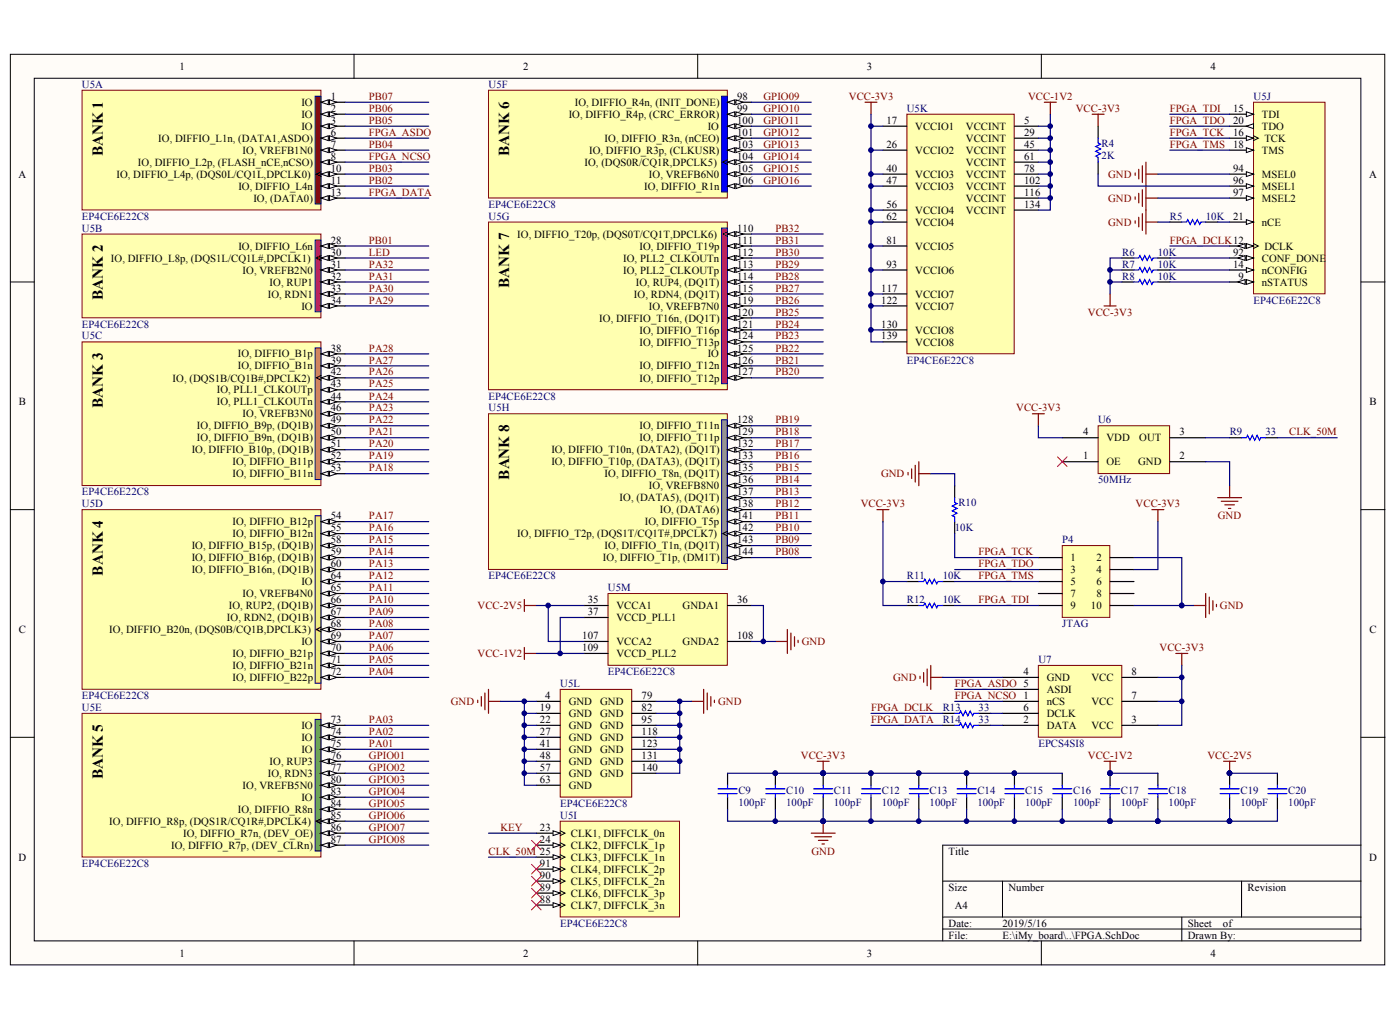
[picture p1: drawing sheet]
<svg xmlns="http://www.w3.org/2000/svg" width="280mm" height="204mm" viewBox="0 0 280 204" stroke-linecap="round" stroke-linejoin="round" font-family="sans-serif">
<defs><g id="words">
<g font-size="3">
<text x="20.5" y="31.2" transform="rotate(-90 20.5 31.2)">BANK 1</text>
<text x="101.7" y="31.2" transform="rotate(-90 101.7 31.2)">BANK 6</text>
<text x="20.5" y="59.9" transform="rotate(-90 20.5 59.9)">BANK 2</text>
<text x="101.7" y="57.5" transform="rotate(-90 101.7 57.5)">BANK 7</text>
<text x="20.5" y="81.4" transform="rotate(-90 20.5 81.4)">BANK 3</text>
<text x="101.7" y="95.8" transform="rotate(-90 101.7 95.8)">BANK 8</text>
<text x="20.5" y="115" transform="rotate(-90 20.5 115)">BANK 4</text>
<text x="20.5" y="155.6" transform="rotate(-90 20.5 155.6)">BANK 5</text>
</g>
<g font-size="2.2" fill="#000080">
<text x="16.4" y="17.6">U5A</text>
<text x="97.6" y="17.6">U5F</text>
<text x="181.2" y="22.3">U5K</text>
<text x="250.5" y="20">U5J</text>
<text x="220.1" y="29.3">R4</text>
<text x="220.1" y="31.7">2K</text>
<text x="97.6" y="41.5">EP4CE6E22C8</text>
<text x="16.4" y="43.9">EP4CE6E22C8</text>
<text x="16.4" y="46.3">U5B</text>
<text x="97.6" y="43.9">U5G</text>
<text x="233.8" y="43.9">R5</text>
<text x="240.9" y="43.9">10K</text>
<text x="224.2" y="51.1">R6</text>
<text x="224.2" y="53.4">R7</text>
<text x="231.4" y="51.1">10K</text>
<text x="231.4" y="53.4">10K</text>
<text x="224.2" y="55.8">R8</text>
<text x="231.4" y="55.8">10K</text>
<text x="16.4" y="65.4">EP4CE6E22C8</text>
<text x="250.5" y="60.6">EP4CE6E22C8</text>
<text x="16.4" y="67.8">U5C</text>
<text x="181.2" y="72.6">EP4CE6E22C8</text>
<text x="97.6" y="79.8">EP4CE6E22C8</text>
<text x="97.6" y="82.2">U5H</text>
<text x="219.4" y="84.6">U6</text>
<text x="245.7" y="87">R9</text>
<text x="252.9" y="87">33</text>
<text x="16.4" y="98.9">EP4CE6E22C8</text>
<text x="16.4" y="101.3">U5D</text>
<text x="191.5" y="101.1">R10</text>
<text x="219.4" y="96.5">50MHz</text>
<text x="190.8" y="106.1">10K</text>
<text x="212.3" y="108.5">P4</text>
<text x="97.6" y="115.7">EP4CE6E22C8</text>
<text x="121.5" y="118.1">U5M</text>
<text x="181.2" y="115.7">R11</text>
<text x="188.4" y="115.7">10K</text>
<text x="181.2" y="120.4">R12</text>
<text x="188.4" y="120.4">10K</text>
<text x="212.3" y="125.3">JTAG</text>
<text x="111.9" y="137.2">U5L</text>
<text x="121.5" y="134.8">EP4CE6E22C8</text>
<text x="207.5" y="132.4">U7</text>
<text x="16.4" y="139.6">EP4CE6E22C8</text>
<text x="16.4" y="142">U5E</text>
<text x="188.4" y="142">R13</text>
<text x="195.6" y="142">33</text>
<text x="188.4" y="144.4">R14</text>
<text x="195.6" y="144.4">33</text>
<text x="207.5" y="149.2">EPCS4SI8</text>
<text x="111.9" y="161.1">EP4CE6E22C8</text>
<text x="147.5" y="160.9">100pF</text>
<text x="147.5" y="158.5">C9</text>
<text x="157.1" y="160.9">100pF</text>
<text x="157.1" y="158.5">C10</text>
<text x="166.6" y="160.9">100pF</text>
<text x="166.6" y="158.5">C11</text>
<text x="176.2" y="160.9">100pF</text>
<text x="176.2" y="158.5">C12</text>
<text x="185.8" y="160.9">100pF</text>
<text x="185.8" y="158.5">C13</text>
<text x="195.3" y="160.9">100pF</text>
<text x="195.3" y="158.5">C14</text>
<text x="204.8" y="160.9">100pF</text>
<text x="204.8" y="158.5">C15</text>
<text x="214.4" y="160.9">100pF</text>
<text x="214.4" y="158.5">C16</text>
<text x="224" y="160.9">100pF</text>
<text x="224" y="158.5">C17</text>
<text x="233.5" y="160.9">100pF</text>
<text x="233.5" y="158.5">C18</text>
<text x="247.9" y="160.9">100pF</text>
<text x="247.9" y="158.5">C19</text>
<text x="257.4" y="160.9">100pF</text>
<text x="257.4" y="158.5">C20</text>
<text x="111.9" y="163.5">U5I</text>
<text x="16.4" y="173.1">EP4CE6E22C8</text>
<text x="111.9" y="185.1">EP4CE6E22C8</text>
</g>
<g font-size="2.2">
<text x="35.9" y="14">1</text>
<text x="104.6" y="14">2</text>
<text x="173.2" y="14">3</text>
<text x="241.9" y="14">4</text>
<text x="60.2" y="21.1">IO</text>
<text x="60.2" y="23.6">IO</text>
<text x="66.1" y="20">1</text>
<text x="66.1" y="22.3">2</text>
<text x="113.6" y="23.6">IO, DIFFIO_R4p, (CRC_ERROR)</text>
<text x="114.9" y="21.1">IO, DIFFIO_R4n, (INIT_DONE)</text>
<text x="147.3" y="20">98</text>
<text x="147.3" y="22.3">99</text>
<text x="246.4" y="22.3">15</text>
<text x="252.1" y="23.6">TDI</text>
<text x="31.6" y="28.3">IO, DIFFIO_L1n, (DATA1,ASDO)</text>
<text x="60.2" y="25.9">IO</text>
<text x="66.1" y="24.7">3</text>
<text x="66.1" y="27.1">6</text>
<text x="66.1" y="29.5">7</text>
<text x="120.8" y="28.3">IO, DIFFIO_R3n, (nCEO)</text>
<text x="141.4" y="25.9">IO</text>
<text x="147.3" y="24.7">100</text>
<text x="147.3" y="27.1">101</text>
<text x="147.3" y="29.5">103</text>
<text x="177.1" y="24.7">17</text>
<text x="177.1" y="29.5">26</text>
<text x="182.9" y="25.9">VCCIO1</text>
<text x="193" y="25.9">VCCINT</text>
<text x="193" y="28.3">VCCINT</text>
<text x="204.6" y="24.7">5</text>
<text x="204.6" y="27.1">29</text>
<text x="204.6" y="29.5">45</text>
<text x="246.4" y="24.7">20</text>
<text x="246.4" y="27.1">16</text>
<text x="246.4" y="29.5">18</text>
<text x="252.1" y="25.9">TDO</text>
<text x="252.6" y="28.3">TCK</text>
<text x="3.7" y="35.5">A</text>
<text x="23.3" y="35.5">IO, DIFFIO_L4p, (DQS0L/CQ1L,DPCLK0)</text>
<text x="27.6" y="33.1">IO, DIFFIO_L2p, (FLASH_nCE,nCSO)</text>
<text x="48.5" y="30.7">IO, VREFB1N0</text>
<text x="66.1" y="31.9">8</text>
<text x="66.1" y="34.3">10</text>
<text x="116.8" y="33.1">IO, (DQS0R/CQ1R,DPCLK5)</text>
<text x="117.7" y="30.7">IO, DIFFIO_R3p, (CLKUSR)</text>
<text x="129.7" y="35.5">IO, VREFB6N0</text>
<text x="147.3" y="31.9">104</text>
<text x="147.3" y="34.3">105</text>
<text x="177.1" y="34.3">40</text>
<text x="182.9" y="30.7">VCCIO2</text>
<text x="182.9" y="35.5">VCCIO3</text>
<text x="193" y="30.7">VCCINT</text>
<text x="193" y="33.1">VCCINT</text>
<text x="193" y="35.5">VCCINT</text>
<text x="204.6" y="31.9">61</text>
<text x="204.6" y="34.3">78</text>
<text x="246.4" y="34.3">94</text>
<text x="252.1" y="30.7">TMS</text>
<text x="252.1" y="35.5">MSEL0</text>
<text x="273.6" y="35.5">A</text>
<text x="47.6" y="37.9">IO, DIFFIO_L4n</text>
<text x="50.6" y="40.3">IO, (DATA0)</text>
<text x="66.1" y="36.7">11</text>
<text x="66.1" y="39.1">13</text>
<text x="128.8" y="37.9">IO, DIFFIO_R1n</text>
<text x="147.3" y="36.7">106</text>
<text x="177.1" y="36.7">47</text>
<text x="177.1" y="41.5">56</text>
<text x="182.9" y="37.9">VCCIO3</text>
<text x="193" y="37.9">VCCINT</text>
<text x="193" y="40.3">VCCINT</text>
<text x="204.6" y="36.7">102</text>
<text x="204.6" y="39.1">116</text>
<text x="204.6" y="41.5">134</text>
<text x="246.4" y="36.7">96</text>
<text x="246.4" y="39.1">97</text>
<text x="252.1" y="37.9">MSEL1</text>
<text x="252.1" y="40.3">MSEL2</text>
<text x="103.4" y="47.5">IO, DIFFIO_T20p, (DQS0T/CQ1T,DPCLK6)</text>
<text x="147.3" y="46.3">110</text>
<text x="177.1" y="43.9">62</text>
<text x="182.9" y="42.7">VCCIO4</text>
<text x="182.9" y="45.1">VCCIO4</text>
<text x="193" y="42.7">VCCINT</text>
<text x="246.4" y="43.9">21</text>
<text x="252.1" y="45.1">nCE</text>
<text x="22.2" y="52.3">IO, DIFFIO_L8p, (DQS1L/CQ1L#,DPCLK1)</text>
<text x="47.6" y="49.9">IO, DIFFIO_L6n</text>
<text x="66.1" y="48.7">28</text>
<text x="66.1" y="51.1">30</text>
<text x="66.1" y="53.4">31</text>
<text x="124.5" y="52.3">IO, PLL2_CLKOUTn</text>
<text x="127.8" y="49.9">IO, DIFFIO_T19p</text>
<text x="147.3" y="48.7">111</text>
<text x="147.3" y="51.1">112</text>
<text x="147.3" y="53.4">113</text>
<text x="177.1" y="48.7">81</text>
<text x="177.1" y="53.4">93</text>
<text x="182.9" y="49.9">VCCIO5</text>
<text x="246.4" y="51.1">92</text>
<text x="246.4" y="53.4">14</text>
<text x="252.1" y="52.3">CONF_DONE</text>
<text x="252.6" y="49.9">DCLK</text>
<text x="48.5" y="54.7">IO, VREFB2N0</text>
<text x="53.5" y="59.4">IO, RDN1</text>
<text x="53.9" y="57">IO, RUP1</text>
<text x="66.1" y="55.8">32</text>
<text x="66.1" y="58.3">33</text>
<text x="124.5" y="54.7">IO, PLL2_CLKOUTp</text>
<text x="126.7" y="59.4">IO, RDN4, (DQ1T)</text>
<text x="127.1" y="57">IO, RUP4, (DQ1T)</text>
<text x="147.3" y="55.8">114</text>
<text x="147.3" y="58.3">115</text>
<text x="176.1" y="58.3">117</text>
<text x="182.9" y="54.7">VCCIO6</text>
<text x="182.9" y="59.4">VCCIO7</text>
<text x="247.5" y="55.8">9</text>
<text x="252.1" y="54.7">nCONFIG</text>
<text x="252.1" y="57">nSTATUS</text>
<text x="60.2" y="61.8">IO</text>
<text x="66.1" y="60.6">34</text>
<text x="119.8" y="64.2">IO, DIFFIO_T16n, (DQ1T)</text>
<text x="129.7" y="61.8">IO, VREFB7N0</text>
<text x="147.3" y="60.6">119</text>
<text x="147.3" y="63">120</text>
<text x="147.3" y="65.4">121</text>
<text x="176.1" y="60.6">122</text>
<text x="176.1" y="65.4">130</text>
<text x="182.9" y="61.8">VCCIO7</text>
<text x="47.5" y="71.4">IO, DIFFIO_B1p</text>
<text x="66.1" y="70.2">38</text>
<text x="127.8" y="66.6">IO, DIFFIO_T16p</text>
<text x="127.8" y="69">IO, DIFFIO_T13p</text>
<text x="141.4" y="71.4">IO</text>
<text x="147.3" y="67.8">124</text>
<text x="147.3" y="70.2">125</text>
<text x="176.1" y="67.8">139</text>
<text x="182.9" y="66.6">VCCIO8</text>
<text x="182.9" y="69">VCCIO8</text>
<text x="34.5" y="76.2">IO, (DQS1B/CQ1B#,DPCLK2)</text>
<text x="47.5" y="73.8">IO, DIFFIO_B1n</text>
<text x="66.1" y="72.6">39</text>
<text x="66.1" y="75">42</text>
<text x="66.1" y="77.4">43</text>
<text x="127.8" y="73.8">IO, DIFFIO_T12n</text>
<text x="127.8" y="76.2">IO, DIFFIO_T12p</text>
<text x="147.3" y="72.6">126</text>
<text x="147.3" y="75">127</text>
<text x="3.8" y="81">B</text>
<text x="43.3" y="78.6">IO, PLL1_CLKOUTp</text>
<text x="43.3" y="81">IO, PLL1_CLKOUTn</text>
<text x="48.5" y="83.4">IO, VREFB3N0</text>
<text x="66.1" y="79.8">44</text>
<text x="66.1" y="82.2">46</text>
<text x="273.6" y="81">B</text>
<text x="39.4" y="85.7">IO, DIFFIO_B9p, (DQ1B)</text>
<text x="39.4" y="88.1">IO, DIFFIO_B9n, (DQ1B)</text>
<text x="66.1" y="84.6">49</text>
<text x="66.1" y="87">50</text>
<text x="66.1" y="89.4">51</text>
<text x="127.8" y="85.7">IO, DIFFIO_T11n</text>
<text x="127.8" y="88.1">IO, DIFFIO_T11p</text>
<text x="147.3" y="84.6">128</text>
<text x="147.3" y="87">129</text>
<text x="147.3" y="89.4">132</text>
<text x="216.5" y="87">4</text>
<text x="221.1" y="88.1">VDD</text>
<text x="227.6" y="88.1">OUT</text>
<text x="235.7" y="87">3</text>
<text x="38.3" y="90.6">IO, DIFFIO_B10p, (DQ1B)</text>
<text x="46.4" y="93">IO, DIFFIO_B11p</text>
<text x="46.4" y="95.3">IO, DIFFIO_B11n</text>
<text x="66.1" y="91.7">52</text>
<text x="66.1" y="94.1">53</text>
<text x="110.2" y="90.6">IO, DIFFIO_T10n, (DATA2), (DQ1T)</text>
<text x="110.2" y="93">IO, DIFFIO_T10p, (DATA3), (DQ1T)</text>
<text x="120.8" y="95.3">IO, DIFFIO_T8n, (DQ1T)</text>
<text x="147.3" y="91.7">133</text>
<text x="147.3" y="94.1">135</text>
<text x="216.5" y="91.7">1</text>
<text x="221.1" y="93">OE</text>
<text x="227.4" y="93">GND</text>
<text x="235.7" y="91.7">2</text>
<text x="123.8" y="100.1">IO, (DATA5), (DQ1T)</text>
<text x="129.7" y="97.7">IO, VREFB8N0</text>
<text x="147.3" y="96.5">136</text>
<text x="147.3" y="98.9">137</text>
<text x="147.3" y="101.3">138</text>
<text x="46.4" y="104.9">IO, DIFFIO_B12p</text>
<text x="46.4" y="107.3">IO, DIFFIO_B12n</text>
<text x="66.1" y="103.7">54</text>
<text x="66.1" y="106.1">55</text>
<text x="103.4" y="107.3">IO, DIFFIO_T2p, (DQS1T/CQ1T#,DPCLK7)</text>
<text x="128.8" y="104.9">IO, DIFFIO_T5p</text>
<text x="131.8" y="102.5">IO, (DATA6)</text>
<text x="147.3" y="103.7">141</text>
<text x="147.3" y="106.1">142</text>
<text x="38.3" y="109.7">IO, DIFFIO_B15p, (DQ1B)</text>
<text x="38.3" y="112.1">IO, DIFFIO_B16p, (DQ1B)</text>
<text x="66.1" y="108.5">58</text>
<text x="66.1" y="110.9">59</text>
<text x="66.1" y="113.3">60</text>
<text x="120.5" y="112.1">IO, DIFFIO_T1p, (DM1T)</text>
<text x="120.8" y="109.7">IO, DIFFIO_T1n, (DQ1T)</text>
<text x="147.3" y="108.5">143</text>
<text x="147.3" y="110.9">144</text>
<text x="213.9" y="112.1">1</text>
<text x="219.1" y="112.1">2</text>
<text x="38.3" y="114.5">IO, DIFFIO_B16n, (DQ1B)</text>
<text x="48.5" y="119.3">IO, VREFB4N0</text>
<text x="60.2" y="116.9">IO</text>
<text x="66.1" y="115.7">64</text>
<text x="66.1" y="118.1">65</text>
<text x="213.9" y="114.5">3</text>
<text x="213.9" y="116.9">5</text>
<text x="213.9" y="119.3">7</text>
<text x="219.1" y="114.5">4</text>
<text x="219.1" y="116.9">6</text>
<text x="219.1" y="119.3">8</text>
<text x="45.4" y="124">IO, RDN2, (DQ1B)</text>
<text x="45.7" y="121.7">IO, RUP2, (DQ1B)</text>
<text x="66.1" y="120.4">66</text>
<text x="66.1" y="122.8">67</text>
<text x="66.1" y="125.3">68</text>
<text x="117.4" y="120.4">35</text>
<text x="117.4" y="122.8">37</text>
<text x="123.2" y="121.7">VCCA1</text>
<text x="123.2" y="124">VCCD_PLL1</text>
<text x="136.4" y="121.7">GNDA1</text>
<text x="147.3" y="120.4">36</text>
<text x="213.9" y="121.7">9</text>
<text x="218" y="121.7">10</text>
<text x="3.8" y="126.4">C</text>
<text x="21.8" y="126.4">IO, DIFFIO_B20n, (DQS0B/CQ1B,DPCLK3)</text>
<text x="46.4" y="131.2">IO, DIFFIO_B21p</text>
<text x="60.2" y="128.8">IO</text>
<text x="66.1" y="127.6">69</text>
<text x="66.1" y="130">70</text>
<text x="116.3" y="127.6">107</text>
<text x="116.3" y="130">109</text>
<text x="123.2" y="128.8">VCCA2</text>
<text x="123.2" y="131.2">VCCD_PLL2</text>
<text x="136.4" y="128.8">GNDA2</text>
<text x="147.3" y="127.6">108</text>
<text x="273.6" y="126.4">C</text>
<text x="46.4" y="133.6">IO, DIFFIO_B21n</text>
<text x="46.4" y="136">IO, DIFFIO_B22p</text>
<text x="66.1" y="132.4">71</text>
<text x="66.1" y="134.8">72</text>
<text x="204.5" y="134.8">4</text>
<text x="209.2" y="136">GND</text>
<text x="218.1" y="136">VCC</text>
<text x="226.1" y="134.8">8</text>
<text x="107.9" y="142">19</text>
<text x="108.9" y="139.6">4</text>
<text x="113.6" y="143.2">GND</text>
<text x="113.6" y="140.8">GND</text>
<text x="119.9" y="143.2">GND</text>
<text x="119.9" y="140.8">GND</text>
<text x="128.2" y="142">82</text>
<text x="128.2" y="139.6">79</text>
<text x="204.5" y="142">6</text>
<text x="209.2" y="140.8">nCS</text>
<text x="209.2" y="143.2">DCLK</text>
<text x="209.2" y="138.4">ASDI</text>
<text x="218.1" y="140.8">VCC</text>
<text x="226.1" y="139.6">7</text>
<text x="60.2" y="145.6">IO</text>
<text x="60.2" y="148">IO</text>
<text x="66.1" y="144.4">73</text>
<text x="66.1" y="146.8">74</text>
<text x="66.1" y="149.2">75</text>
<text x="107.9" y="146.8">27</text>
<text x="107.9" y="149.2">41</text>
<text x="107.9" y="144.4">22</text>
<text x="113.6" y="148">GND</text>
<text x="113.6" y="145.6">GND</text>
<text x="119.9" y="145.6">GND</text>
<text x="119.9" y="148">GND</text>
<text x="128.2" y="144.4">95</text>
<text x="128.2" y="146.8">118</text>
<text x="128.2" y="149.2">123</text>
<text x="204.5" y="144.4">2</text>
<text x="209.2" y="145.6">DATA</text>
<text x="218.1" y="145.6">VCC</text>
<text x="226.1" y="144.4">3</text>
<text x="53.5" y="155.1">IO, RDN3</text>
<text x="53.9" y="152.8">IO, RUP3</text>
<text x="60.2" y="150.4">IO</text>
<text x="66.1" y="151.6">76</text>
<text x="66.1" y="154">77</text>
<text x="107.9" y="151.6">48</text>
<text x="107.9" y="154">57</text>
<text x="113.6" y="150.4">GND</text>
<text x="113.6" y="152.8">GND</text>
<text x="113.6" y="155.1">GND</text>
<text x="119.9" y="150.4">GND</text>
<text x="119.9" y="152.8">GND</text>
<text x="119.9" y="155.1">GND</text>
<text x="128.2" y="151.6">131</text>
<text x="128.2" y="154">140</text>
<text x="48.5" y="157.6">IO, VREFB5N0</text>
<text x="60.2" y="160">IO</text>
<text x="66.1" y="156.4">80</text>
<text x="66.1" y="158.7">83</text>
<text x="66.1" y="161.1">84</text>
<text x="107.9" y="156.4">63</text>
<text x="113.6" y="157.6">GND</text>
<text x="21.8" y="164.7">IO, DIFFIO_R8p, (DQS1R/CQ1R#,DPCLK4)</text>
<text x="36.6" y="167.1">IO, DIFFIO_R7n, (DEV_OE)</text>
<text x="47.5" y="162.3">IO, DIFFIO_R8n</text>
<text x="66.1" y="163.5">85</text>
<text x="66.1" y="165.9">86</text>
<text x="107.9" y="165.9">23</text>
<text x="114.1" y="167.1">CLK1, DIFFCLK_0n</text>
<text x="3.7" y="171.9">D</text>
<text x="34.2" y="169.5">IO, DIFFIO_R7p, (DEV_CLRn)</text>
<text x="66.1" y="168.3">87</text>
<text x="107.9" y="168.3">24</text>
<text x="107.9" y="173.1">91</text>
<text x="114.1" y="169.5">CLK2, DIFFCLK_1p</text>
<text x="114.1" y="171.9">CLK3, DIFFCLK_1n</text>
<text x="189.6" y="170.7">Title</text>
<text x="273.6" y="171.9">D</text>
<text x="107.9" y="175.5">90</text>
<text x="107.9" y="177.9">89</text>
<text x="114.1" y="174.3">CLK4, DIFFCLK_2p</text>
<text x="114.1" y="176.7">CLK5, DIFFCLK_2n</text>
<text x="114.1" y="179.1">CLK6, DIFFCLK_3p</text>
<text x="189.6" y="177.9">Size</text>
<text x="201.5" y="177.9">Number</text>
<text x="249.3" y="177.9">Revision</text>
<text x="107.9" y="180.3">88</text>
<text x="114.1" y="181.5">CLK7, DIFFCLK_3n</text>
<text x="189.6" y="185.1">Date:</text>
<text x="190.8" y="181.5">A4</text>
<text x="200.3" y="185.1">2019/5/16</text>
<text x="237.4" y="185.1">Sheet</text>
<text x="244.4" y="185.1">of</text>
<text x="35.9" y="191.1">1</text>
<text x="104.6" y="191.1">2</text>
<text x="173.2" y="191.1">3</text>
<text x="189.6" y="187.5">File:</text>
<text x="200.3" y="187.5">E:\iMy_board\..\FPGA.SchDoc</text>
<text x="237.4" y="187.5">Drawn By:</text>
<text x="241.9" y="191.1">4</text>
</g>
<g font-size="2.2" fill="#800000">
<text x="73.7" y="22.3">PB06</text>
<text x="73.7" y="20">PB07</text>
<text x="152.6" y="20">GPIO09</text>
<text x="152.6" y="22.3">GPIO10</text>
<text x="169.6" y="20">VCC-3V3</text>
<text x="205.4" y="20">VCC-1V2</text>
<text x="215" y="22.3">VCC-3V3</text>
<text x="233.8" y="22.3">FPGA_TDI</text>
<text x="73.7" y="27.1">FPGA_ASDO</text>
<text x="73.7" y="29.5">PB04</text>
<text x="73.7" y="24.7">PB05</text>
<text x="152.6" y="24.7">GPIO11</text>
<text x="152.6" y="27.1">GPIO12</text>
<text x="152.6" y="29.5">GPIO13</text>
<text x="233.8" y="24.7">FPGA_TDO</text>
<text x="233.8" y="27.1">FPGA_TCK</text>
<text x="233.8" y="29.5">FPGA_TMS</text>
<text x="73.7" y="31.9">FPGA_NCSO</text>
<text x="73.7" y="34.3">PB03</text>
<text x="152.6" y="31.9">GPIO14</text>
<text x="152.6" y="34.3">GPIO15</text>
<text x="221.4" y="35.5">GND</text>
<text x="73.7" y="39.1">FPGA_DATA</text>
<text x="73.7" y="36.7">PB02</text>
<text x="152.6" y="36.7">GPIO16</text>
<text x="221.4" y="40.3">GND</text>
<text x="154.9" y="46.3">PB32</text>
<text x="221.4" y="45.1">GND</text>
<text x="73.7" y="53.4">PA32</text>
<text x="73.7" y="48.7">PB01</text>
<text x="73.7" y="51.1">LED</text>
<text x="154.9" y="53.4">PB29</text>
<text x="154.9" y="51.1">PB30</text>
<text x="154.9" y="48.7">PB31</text>
<text x="233.8" y="48.7">FPGA_DCLK12</text>
<text x="73.7" y="58.3">PA30</text>
<text x="73.7" y="55.8">PA31</text>
<text x="154.9" y="58.3">PB27</text>
<text x="154.9" y="55.8">PB28</text>
<text x="73.7" y="60.6">PA29</text>
<text x="154.9" y="65.4">PB24</text>
<text x="154.9" y="63">PB25</text>
<text x="154.9" y="60.6">PB26</text>
<text x="217.4" y="63">VCC-3V3</text>
<text x="73.7" y="70.2">PA28</text>
<text x="154.9" y="70.2">PB22</text>
<text x="154.9" y="67.8">PB23</text>
<text x="73.7" y="77.4">PA25</text>
<text x="73.7" y="75">PA26</text>
<text x="73.7" y="72.6">PA27</text>
<text x="154.9" y="75">PB20</text>
<text x="154.9" y="72.6">PB21</text>
<text x="73.7" y="82.2">PA23</text>
<text x="73.7" y="79.8">PA24</text>
<text x="203.1" y="82.2">VCC-3V3</text>
<text x="73.7" y="89.4">PA20</text>
<text x="73.7" y="87">PA21</text>
<text x="73.7" y="84.6">PA22</text>
<text x="154.9" y="89.4">PB17</text>
<text x="154.9" y="87">PB18</text>
<text x="154.9" y="84.6">PB19</text>
<text x="257.6" y="87">CLK_50M</text>
<text x="73.7" y="94.1">PA18</text>
<text x="73.7" y="91.7">PA19</text>
<text x="154.9" y="94.1">PB15</text>
<text x="154.9" y="91.7">PB16</text>
<text x="176" y="95.3">GND</text>
<text x="154.9" y="101.3">PB12</text>
<text x="154.9" y="98.9">PB13</text>
<text x="154.9" y="96.5">PB14</text>
<text x="172" y="101.3">VCC-3V3</text>
<text x="226.9" y="101.3">VCC-3V3</text>
<text x="73.7" y="106.1">PA16</text>
<text x="73.7" y="103.7">PA17</text>
<text x="154.9" y="106.1">PB10</text>
<text x="154.9" y="103.7">PB11</text>
<text x="243.4" y="103.7">GND</text>
<text x="73.7" y="113.3">PA13</text>
<text x="73.7" y="110.9">PA14</text>
<text x="73.7" y="108.5">PA15</text>
<text x="154.9" y="110.9">PB08</text>
<text x="154.9" y="108.5">PB09</text>
<text x="195.6" y="110.9">FPGA_TCK</text>
<text x="195.6" y="113.3">FPGA_TDO</text>
<text x="73.7" y="118.1">PA11</text>
<text x="73.7" y="115.7">PA12</text>
<text x="195.6" y="115.7">FPGA_TMS</text>
<text x="73.7" y="125.3">PA08</text>
<text x="73.7" y="122.8">PA09</text>
<text x="73.7" y="120.4">PA10</text>
<text x="95.4" y="121.7">VCC-2V5</text>
<text x="195.6" y="120.4">FPGA_TDI</text>
<text x="243.8" y="121.7">GND</text>
<text x="73.7" y="130">PA06</text>
<text x="73.7" y="127.6">PA07</text>
<text x="95.4" y="131.2">VCC-1V2</text>
<text x="160.2" y="128.8">GND</text>
<text x="231.7" y="130">VCC-3V3</text>
<text x="73.7" y="134.8">PA04</text>
<text x="73.7" y="132.4">PA05</text>
<text x="178.5" y="136">GND</text>
<text x="190.8" y="137.2">FPGA_ASDO 5</text>
<text x="90.1" y="140.8">GND</text>
<text x="143.5" y="140.8">GND</text>
<text x="174.1" y="142">FPGA_DCLK</text>
<text x="190.8" y="139.6">FPGA_NCSO 1</text>
<text x="73.7" y="149.2">PA01</text>
<text x="73.7" y="146.8">PA02</text>
<text x="73.7" y="144.4">PA03</text>
<text x="174.1" y="144.4">FPGA_DATA</text>
<text x="73.7" y="151.6">GPIO01</text>
<text x="73.7" y="154">GPIO02</text>
<text x="160" y="151.6">VCC-3V3</text>
<text x="217.4" y="151.6">VCC-1V2</text>
<text x="241.3" y="151.6">VCC-2V5</text>
<text x="73.7" y="156.4">GPIO03</text>
<text x="73.7" y="158.7">GPIO04</text>
<text x="73.7" y="161.1">GPIO05</text>
<text x="73.7" y="163.5">GPIO06</text>
<text x="73.7" y="165.9">GPIO07</text>
<text x="100" y="165.9">KEY</text>
<text x="73.7" y="168.3">GPIO08</text>
<text x="97.6" y="170.7">CLK_50M 25</text>
<text x="162.2" y="170.7">GND</text>
</g>
</g></defs>
<g fill="#fffcf8" stroke="#000" stroke-width=".2">
<path d="M2.1 10.8h274.6v181.9h-274.6z"/>
<path d="M6.8 15.6h265.1v172.3h-265.1z"/>
</g>
<g fill="none" stroke="#000" stroke-width=".2">
<path d="M70.7 10.8v4.8M139.4 10.8v4.8M208.1 10.8v4.8M2.1 56.3h4.7M272 56.3h4.8M2.1 101.8h4.7M272 101.8h4.8M2.1 147.3h4.7M272 147.3h4.8M188.4 176h83.6M200.3 176v7.1M248.1 176v7.1"/>
<path d="M272 168.8h-83.6v19.1M70.7 187.9v4.8M139.4 187.9v4.8M188.4 183.1h83.6M188.4 185.5h83.6M208.1 187.9v4.8M236.2 183.1v4.8"/>
</g>
<path d="M16.4 18h47.7v23.9h-47.7z" fill="#ffffb0" stroke="#800000" stroke-width=".2"/>
<path d="M63 19.2h1.1v21.5h-1.1z" fill="#800000" stroke="#000080" stroke-width=".2"/>
<path d="M64.2 20.4h4.7" fill="none" stroke="#000" stroke-width=".24"/>
<g fill="#fffcf8" stroke="#000" stroke-width=".2">
<path d="M64.2 20.4l1.4-.5v1z"/>
<path d="M65.8 19.9l1.5 .5-1.5 .5z"/>
</g>
<path d="M64.2 22.8h4.7" fill="none" stroke="#000" stroke-width=".24"/>
<g fill="#fffcf8" stroke="#000" stroke-width=".2">
<path d="M64.2 22.8l1.4-.5v1z"/>
<path d="M65.8 22.3l1.5 .5-1.5 .5z"/>
</g>
<path d="M64.2 25.2h4.7" fill="none" stroke="#000" stroke-width=".24"/>
<g fill="#fffcf8" stroke="#000" stroke-width=".2">
<path d="M64.2 25.2l1.4-.5v1z"/>
<path d="M65.8 24.7l1.5 .5-1.5 .5z"/>
</g>
<path d="M64.2 27.6h4.7" fill="none" stroke="#000" stroke-width=".24"/>
<g fill="#fffcf8" stroke="#000" stroke-width=".2">
<path d="M64.2 27.6l1.4-.5v1z"/>
<path d="M65.8 27.1l1.5 .5-1.5 .5z"/>
</g>
<path d="M64.2 30h4.7" fill="none" stroke="#000" stroke-width=".24"/>
<g fill="#fffcf8" stroke="#000" stroke-width=".2">
<path d="M64.2 30l1.4-.5v1z"/>
<path d="M65.8 29.5l1.5 .5-1.5 .5z"/>
</g>
<path d="M64.2 32.4h4.7" fill="none" stroke="#000" stroke-width=".24"/>
<g fill="#fffcf8" stroke="#000" stroke-width=".2">
<path d="M64.2 32.4l1.4-.5v1z"/>
<path d="M65.8 31.9l1.5 .5-1.5 .5z"/>
</g>
<path d="M64.2 34.8h4.7" fill="none" stroke="#000" stroke-width=".24"/>
<path d="M64.2 34.3l-1 .5 1 .5" fill="none" stroke="#000" stroke-width=".2"/>
<g fill="#fffcf8" stroke="#000" stroke-width=".2">
<path d="M64.2 34.8l1.4-.5v1z"/>
<path d="M65.8 34.3l1.5 .5-1.5 .5z"/>
</g>
<path d="M64.2 37.2h4.7" fill="none" stroke="#000" stroke-width=".24"/>
<g fill="#fffcf8" stroke="#000" stroke-width=".2">
<path d="M64.2 37.2l1.4-.5v.9z"/>
<path d="M65.8 36.7l1.5 .5-1.5 .4z"/>
</g>
<path d="M64.2 39.6h4.7" fill="none" stroke="#000" stroke-width=".24"/>
<g fill="#fffcf8" stroke="#000" stroke-width=".2">
<path d="M64.2 39.6l1.4-.5v.9z"/>
<path d="M65.8 39.1l1.5 .5-1.5 .4z"/>
</g>
<path d="M16.4 46.7h47.7v16.8h-47.7z" fill="#ffffb0" stroke="#800000" stroke-width=".2"/>
<path d="M63 47.9h1.1v14.4h-1.1z" fill="#f00" stroke="#000080" stroke-width=".2"/>
<path d="M64.2 49.1h4.7" fill="none" stroke="#000" stroke-width=".24"/>
<g fill="#fffcf8" stroke="#000" stroke-width=".2">
<path d="M64.2 49.1l1.4-.4v.9z"/>
<path d="M65.8 48.7l1.5 .4-1.5 .5z"/>
</g>
<path d="M64.2 51.5h4.7" fill="none" stroke="#000" stroke-width=".24"/>
<path d="M64.2 51l-1 .5 1 .5" fill="none" stroke="#000" stroke-width=".2"/>
<g fill="#fffcf8" stroke="#000" stroke-width=".2">
<path d="M64.2 51.5l1.4-.5v1z"/>
<path d="M65.8 51l1.5 .5-1.5 .5z"/>
</g>
<path d="M64.2 53.9h4.7" fill="none" stroke="#000" stroke-width=".24"/>
<g fill="#fffcf8" stroke="#000" stroke-width=".2">
<path d="M64.2 53.9l1.4-.5v1z"/>
<path d="M65.8 53.4l1.5 .5-1.5 .5z"/>
</g>
<path d="M64.2 56.3h4.7" fill="none" stroke="#000" stroke-width=".24"/>
<g fill="#fffcf8" stroke="#000" stroke-width=".2">
<path d="M64.2 56.3l1.4-.5v1z"/>
<path d="M65.8 55.8l1.5 .5-1.5 .5z"/>
</g>
<path d="M64.2 58.7h4.7" fill="none" stroke="#000" stroke-width=".24"/>
<g fill="#fffcf8" stroke="#000" stroke-width=".2">
<path d="M64.2 58.7l1.4-.5v1z"/>
<path d="M65.8 58.2l1.5 .5-1.5 .5z"/>
</g>
<path d="M64.2 61.1h4.7" fill="none" stroke="#000" stroke-width=".24"/>
<g fill="#fffcf8" stroke="#000" stroke-width=".2">
<path d="M64.2 61.1l1.4-.5v1z"/>
<path d="M65.8 60.6l1.5 .5-1.5 .5z"/>
</g>
<path d="M16.4 68.3h47.7v28.7h-47.7z" fill="#ffffb0" stroke="#800000" stroke-width=".2"/>
<path d="M63 69.5h1.1v26.3h-1.1z" fill="#fd8300" stroke="#000080" stroke-width=".2"/>
<path d="M64.2 70.7h4.7" fill="none" stroke="#000" stroke-width=".24"/>
<g fill="#fffcf8" stroke="#000" stroke-width=".2">
<path d="M64.2 70.7l1.4-.5v1z"/>
<path d="M65.8 70.2l1.5 .5-1.5 .5z"/>
</g>
<path d="M64.2 73.1h4.7" fill="none" stroke="#000" stroke-width=".24"/>
<g fill="#fffcf8" stroke="#000" stroke-width=".2">
<path d="M64.2 73.1l1.4-.5v.9z"/>
<path d="M65.8 72.6l1.5 .5-1.5 .4z"/>
</g>
<path d="M64.2 75.5h4.7" fill="none" stroke="#000" stroke-width=".24"/>
<path d="M64.2 75l-1 .5 1 .4" fill="none" stroke="#000" stroke-width=".2"/>
<g fill="#fffcf8" stroke="#000" stroke-width=".2">
<path d="M64.2 75.5l1.4-.5v.9z"/>
<path d="M65.8 75l1.5 .5-1.5 .4z"/>
</g>
<path d="M64.2 77.9h4.7" fill="none" stroke="#000" stroke-width=".24"/>
<g fill="#fffcf8" stroke="#000" stroke-width=".2">
<path d="M64.2 77.9l1.4-.5v.9z"/>
<path d="M65.8 77.4l1.5 .5-1.5 .4z"/>
</g>
<path d="M64.2 80.2h4.7" fill="none" stroke="#000" stroke-width=".24"/>
<g fill="#fffcf8" stroke="#000" stroke-width=".2">
<path d="M64.2 80.2l1.4-.4v.9z"/>
<path d="M65.8 79.8l1.5 .4-1.5 .5z"/>
</g>
<path d="M64.2 82.6h4.7" fill="none" stroke="#000" stroke-width=".24"/>
<g fill="#fffcf8" stroke="#000" stroke-width=".2">
<path d="M64.2 82.6l1.4-.4v.9z"/>
<path d="M65.8 82.2l1.5 .4-1.5 .5z"/>
</g>
<path d="M64.2 85h4.7" fill="none" stroke="#000" stroke-width=".24"/>
<g fill="#fffcf8" stroke="#000" stroke-width=".2">
<path d="M64.2 85l1.4-.4v.9z"/>
<path d="M65.8 84.6l1.5 .4-1.5 .5z"/>
</g>
<path d="M64.2 87.4h4.7" fill="none" stroke="#000" stroke-width=".24"/>
<g fill="#fffcf8" stroke="#000" stroke-width=".2">
<path d="M64.2 87.4l1.4-.5v1z"/>
<path d="M65.8 86.9l1.5 .5-1.5 .5z"/>
</g>
<path d="M64.2 89.8h4.7" fill="none" stroke="#000" stroke-width=".24"/>
<g fill="#fffcf8" stroke="#000" stroke-width=".2">
<path d="M64.2 89.8l1.4-.5v1z"/>
<path d="M65.8 89.3l1.5 .5-1.5 .5z"/>
</g>
<path d="M64.2 92.2h4.7" fill="none" stroke="#000" stroke-width=".24"/>
<g fill="#fffcf8" stroke="#000" stroke-width=".2">
<path d="M64.2 92.2l1.4-.5v1z"/>
<path d="M65.8 91.7l1.5 .5-1.5 .5z"/>
</g>
<path d="M64.2 94.6h4.7" fill="none" stroke="#000" stroke-width=".24"/>
<g fill="#fffcf8" stroke="#000" stroke-width=".2">
<path d="M64.2 94.6l1.4-.5v1z"/>
<path d="M65.8 94.1l1.5 .5-1.5 .5z"/>
</g>
<path d="M16.4 101.8h47.7v35.9h-47.7z" fill="#ffffb0" stroke="#800000" stroke-width=".2"/>
<path d="M63 103h1.1v33.5h-1.1z" fill="#fe0" stroke="#000080" stroke-width=".2"/>
<path d="M64.2 104.2h4.7" fill="none" stroke="#000" stroke-width=".24"/>
<g fill="#fffcf8" stroke="#000" stroke-width=".2">
<path d="M64.2 104.2l1.4-.5v1z"/>
<path d="M65.8 103.7l1.5 .5-1.5 .5z"/>
</g>
<path d="M64.2 106.6h4.7" fill="none" stroke="#000" stroke-width=".24"/>
<g fill="#fffcf8" stroke="#000" stroke-width=".2">
<path d="M64.2 106.6l1.4-.5v.9z"/>
<path d="M65.8 106.1l1.5 .5-1.5 .4z"/>
</g>
<path d="M64.2 109h4.7" fill="none" stroke="#000" stroke-width=".24"/>
<g fill="#fffcf8" stroke="#000" stroke-width=".2">
<path d="M64.2 109l1.4-.5v.9z"/>
<path d="M65.8 108.5l1.5 .5-1.5 .4z"/>
</g>
<path d="M64.2 111.4h4.7" fill="none" stroke="#000" stroke-width=".24"/>
<g fill="#fffcf8" stroke="#000" stroke-width=".2">
<path d="M64.2 111.4l1.4-.5v.9z"/>
<path d="M65.8 110.9l1.5 .5-1.5 .4z"/>
</g>
<path d="M64.2 113.7h4.7" fill="none" stroke="#000" stroke-width=".24"/>
<g fill="#fffcf8" stroke="#000" stroke-width=".2">
<path d="M64.2 113.7l1.4-.4v.9z"/>
<path d="M65.8 113.3l1.5 .4-1.5 .5z"/>
</g>
<path d="M64.2 116.1h4.7" fill="none" stroke="#000" stroke-width=".24"/>
<g fill="#fffcf8" stroke="#000" stroke-width=".2">
<path d="M64.2 116.1l1.4-.4v.9z"/>
<path d="M65.8 115.7l1.5 .4-1.5 .5z"/>
</g>
<path d="M64.2 118.5h4.7" fill="none" stroke="#000" stroke-width=".24"/>
<g fill="#fffcf8" stroke="#000" stroke-width=".2">
<path d="M64.2 118.5l1.4-.4v.9z"/>
<path d="M65.8 118.1l1.5 .4-1.5 .5z"/>
</g>
<path d="M64.2 120.9h4.7" fill="none" stroke="#000" stroke-width=".24"/>
<g fill="#fffcf8" stroke="#000" stroke-width=".2">
<path d="M64.2 120.9l1.4-.5v1z"/>
<path d="M65.8 120.4l1.5 .5-1.5 .5z"/>
</g>
<path d="M64.2 123.3h4.7" fill="none" stroke="#000" stroke-width=".24"/>
<g fill="#fffcf8" stroke="#000" stroke-width=".2">
<path d="M64.2 123.3l1.4-.5v1z"/>
<path d="M65.8 122.8l1.5 .5-1.5 .5z"/>
</g>
<path d="M64.2 125.7h4.7" fill="none" stroke="#000" stroke-width=".24"/>
<path d="M64.2 125.2l-1 .5 1 .5" fill="none" stroke="#000" stroke-width=".2"/>
<g fill="#fffcf8" stroke="#000" stroke-width=".2">
<path d="M64.2 125.7l1.4-.5v1z"/>
<path d="M65.8 125.2l1.5 .5-1.5 .5z"/>
</g>
<path d="M64.2 128.1h4.7" fill="none" stroke="#000" stroke-width=".24"/>
<g fill="#fffcf8" stroke="#000" stroke-width=".2">
<path d="M64.2 128.1l1.4-.5v1z"/>
<path d="M65.8 127.6l1.5 .5-1.5 .5z"/>
</g>
<path d="M64.2 130.5h4.7" fill="none" stroke="#000" stroke-width=".24"/>
<g fill="#fffcf8" stroke="#000" stroke-width=".2">
<path d="M64.2 130.5l1.4-.5v1z"/>
<path d="M65.8 130l1.5 .5-1.5 .5z"/>
</g>
<path d="M64.2 132.9h4.7" fill="none" stroke="#000" stroke-width=".24"/>
<g fill="#fffcf8" stroke="#000" stroke-width=".2">
<path d="M64.2 132.9l1.4-.5v1z"/>
<path d="M65.8 132.4l1.5 .5-1.5 .5z"/>
</g>
<path d="M64.2 135.3h4.7" fill="none" stroke="#000" stroke-width=".24"/>
<g fill="#fffcf8" stroke="#000" stroke-width=".2">
<path d="M64.2 135.3l1.4-.5v1z"/>
<path d="M65.8 134.8l1.5 .5-1.5 .5z"/>
</g>
<path d="M16.4 142.5h47.7v28.7h-47.7z" fill="#ffffb0" stroke="#800000" stroke-width=".2"/>
<path d="M63 143.7h1.1v26.3h-1.1z" fill="#00bf00" stroke="#000080" stroke-width=".2"/>
<path d="M64.2 144.9h4.7" fill="none" stroke="#000" stroke-width=".24"/>
<g fill="#fffcf8" stroke="#000" stroke-width=".2">
<path d="M64.2 144.9l1.4-.5v.9z"/>
<path d="M65.8 144.4l1.5 .5-1.5 .4z"/>
</g>
<path d="M64.2 147.3h4.7" fill="none" stroke="#000" stroke-width=".24"/>
<g fill="#fffcf8" stroke="#000" stroke-width=".2">
<path d="M64.2 147.3l1.4-.5v.9z"/>
<path d="M65.8 146.8l1.5 .5-1.5 .4z"/>
</g>
<path d="M64.2 149.6h4.7" fill="none" stroke="#000" stroke-width=".24"/>
<g fill="#fffcf8" stroke="#000" stroke-width=".2">
<path d="M64.2 149.6l1.4-.4v.9z"/>
<path d="M65.8 149.2l1.5 .4-1.5 .5z"/>
</g>
<path d="M64.2 152h4.7" fill="none" stroke="#000" stroke-width=".24"/>
<g fill="#fffcf8" stroke="#000" stroke-width=".2">
<path d="M64.2 152l1.4-.4v.9z"/>
<path d="M65.8 151.6l1.5 .4-1.5 .5z"/>
</g>
<path d="M64.2 154.4h4.7" fill="none" stroke="#000" stroke-width=".24"/>
<g fill="#fffcf8" stroke="#000" stroke-width=".2">
<path d="M64.2 154.4l1.4-.4v.9z"/>
<path d="M65.8 154l1.5 .4-1.5 .5z"/>
</g>
<path d="M64.2 156.8h4.7" fill="none" stroke="#000" stroke-width=".24"/>
<g fill="#fffcf8" stroke="#000" stroke-width=".2">
<path d="M64.2 156.8l1.4-.5v1z"/>
<path d="M65.8 156.3l1.5 .5-1.5 .5z"/>
</g>
<path d="M64.2 159.2h4.7" fill="none" stroke="#000" stroke-width=".24"/>
<g fill="#fffcf8" stroke="#000" stroke-width=".2">
<path d="M64.2 159.2l1.4-.5v1z"/>
<path d="M65.8 158.7l1.5 .5-1.5 .5z"/>
</g>
<path d="M64.2 161.6h4.7" fill="none" stroke="#000" stroke-width=".24"/>
<g fill="#fffcf8" stroke="#000" stroke-width=".2">
<path d="M64.2 161.6l1.4-.5v1z"/>
<path d="M65.8 161.1l1.5 .5-1.5 .5z"/>
</g>
<path d="M64.2 164h4.7" fill="none" stroke="#000" stroke-width=".24"/>
<path d="M64.2 163.5l-1 .5 1 .5" fill="none" stroke="#000" stroke-width=".2"/>
<g fill="#fffcf8" stroke="#000" stroke-width=".2">
<path d="M64.2 164l1.4-.5v1z"/>
<path d="M65.8 163.5l1.5 .5-1.5 .5z"/>
</g>
<path d="M64.2 166.4h4.7" fill="none" stroke="#000" stroke-width=".24"/>
<g fill="#fffcf8" stroke="#000" stroke-width=".2">
<path d="M64.2 166.4l1.4-.5v1z"/>
<path d="M65.8 165.9l1.5 .5-1.5 .5z"/>
</g>
<path d="M64.2 168.8h4.7" fill="none" stroke="#000" stroke-width=".24"/>
<g fill="#fffcf8" stroke="#000" stroke-width=".2">
<path d="M64.2 168.8l1.4-.5v1z"/>
<path d="M65.8 168.3l1.5 .5-1.5 .5z"/>
</g>
<path d="M97.6 18h47.7v21.5h-47.7z" fill="#ffffb0" stroke="#800000" stroke-width=".2"/>
<path d="M144.2 19.2h1.1v19.1h-1.1z" fill="#00f" stroke="#000080" stroke-width=".2"/>
<path d="M145.4 20.4h4.8" fill="none" stroke="#000" stroke-width=".24"/>
<g fill="#fffcf8" stroke="#000" stroke-width=".2">
<path d="M145.4 20.4l1.4-.5v1z"/>
<path d="M147.1 19.9l1.4 .5-1.4 .5z"/>
</g>
<path d="M145.4 22.8h4.8" fill="none" stroke="#000" stroke-width=".24"/>
<g fill="#fffcf8" stroke="#000" stroke-width=".2">
<path d="M145.4 22.8l1.4-.5v1z"/>
<path d="M147.1 22.3l1.4 .5-1.4 .5z"/>
</g>
<path d="M145.4 25.2h4.8" fill="none" stroke="#000" stroke-width=".24"/>
<g fill="#fffcf8" stroke="#000" stroke-width=".2">
<path d="M145.4 25.2l1.4-.5v1z"/>
<path d="M147.1 24.7l1.4 .5-1.4 .5z"/>
</g>
<path d="M145.4 27.6h4.8" fill="none" stroke="#000" stroke-width=".24"/>
<g fill="#fffcf8" stroke="#000" stroke-width=".2">
<path d="M145.4 27.6l1.4-.5v1z"/>
<path d="M147.1 27.1l1.4 .5-1.4 .5z"/>
</g>
<path d="M145.4 30h4.8" fill="none" stroke="#000" stroke-width=".24"/>
<g fill="#fffcf8" stroke="#000" stroke-width=".2">
<path d="M145.4 30l1.4-.5v1z"/>
<path d="M147.1 29.5l1.4 .5-1.4 .5z"/>
</g>
<path d="M145.4 32.4h4.8" fill="none" stroke="#000" stroke-width=".24"/>
<path d="M145.4 31.9l-1 .5 1 .5" fill="none" stroke="#000" stroke-width=".2"/>
<g fill="#fffcf8" stroke="#000" stroke-width=".2">
<path d="M145.4 32.4l1.4-.5v1z"/>
<path d="M147.1 31.9l1.4 .5-1.4 .5z"/>
</g>
<path d="M145.4 34.8h4.8" fill="none" stroke="#000" stroke-width=".24"/>
<g fill="#fffcf8" stroke="#000" stroke-width=".2">
<path d="M145.4 34.8l1.4-.5v1z"/>
<path d="M147.1 34.3l1.4 .5-1.4 .5z"/>
</g>
<path d="M145.4 37.2h4.8" fill="none" stroke="#000" stroke-width=".24"/>
<g fill="#fffcf8" stroke="#000" stroke-width=".2">
<path d="M145.4 37.2l1.4-.5v.9z"/>
<path d="M147.1 36.7l1.4 .5-1.4 .4z"/>
</g>
<path d="M97.6 44.3h47.7v33.5h-47.7z" fill="#ffffb0" stroke="#800000" stroke-width=".2"/>
<path d="M144.2 45.5h1.1v31.1h-1.1z" fill="#f0f" stroke="#000080" stroke-width=".2"/>
<path d="M145.4 46.7h4.8" fill="none" stroke="#000" stroke-width=".24"/>
<path d="M145.4 46.3l-1 .4 1 .5" fill="none" stroke="#000" stroke-width=".2"/>
<g fill="#fffcf8" stroke="#000" stroke-width=".2">
<path d="M145.4 46.7l1.4-.4v.9z"/>
<path d="M147.1 46.3l1.4 .4-1.4 .5z"/>
</g>
<path d="M145.4 49.1h4.8" fill="none" stroke="#000" stroke-width=".24"/>
<g fill="#fffcf8" stroke="#000" stroke-width=".2">
<path d="M145.4 49.1l1.4-.4v.9z"/>
<path d="M147.1 48.7l1.4 .4-1.4 .5z"/>
</g>
<path d="M145.4 51.5h4.8" fill="none" stroke="#000" stroke-width=".24"/>
<g fill="#fffcf8" stroke="#000" stroke-width=".2">
<path d="M145.4 51.5l1.4-.5v1z"/>
<path d="M147.1 51l1.4 .5-1.4 .5z"/>
</g>
<path d="M145.4 53.9h4.8" fill="none" stroke="#000" stroke-width=".24"/>
<g fill="#fffcf8" stroke="#000" stroke-width=".2">
<path d="M145.4 53.9l1.4-.5v1z"/>
<path d="M147.1 53.4l1.4 .5-1.4 .5z"/>
</g>
<path d="M145.4 56.3h4.8" fill="none" stroke="#000" stroke-width=".24"/>
<g fill="#fffcf8" stroke="#000" stroke-width=".2">
<path d="M145.4 56.3l1.4-.5v1z"/>
<path d="M147.1 55.8l1.4 .5-1.4 .5z"/>
</g>
<path d="M145.4 58.7h4.8" fill="none" stroke="#000" stroke-width=".24"/>
<g fill="#fffcf8" stroke="#000" stroke-width=".2">
<path d="M145.4 58.7l1.4-.5v1z"/>
<path d="M147.1 58.2l1.4 .5-1.4 .5z"/>
</g>
<path d="M145.4 61.1h4.8" fill="none" stroke="#000" stroke-width=".24"/>
<g fill="#fffcf8" stroke="#000" stroke-width=".2">
<path d="M145.4 61.1l1.4-.5v1z"/>
<path d="M147.1 60.6l1.4 .5-1.4 .5z"/>
</g>
<path d="M145.4 63.5h4.8" fill="none" stroke="#000" stroke-width=".24"/>
<g fill="#fffcf8" stroke="#000" stroke-width=".2">
<path d="M145.4 63.5l1.4-.5v1z"/>
<path d="M147.1 63l1.4 .5-1.4 .5z"/>
</g>
<path d="M145.4 65.9h4.8" fill="none" stroke="#000" stroke-width=".24"/>
<g fill="#fffcf8" stroke="#000" stroke-width=".2">
<path d="M145.4 65.9l1.4-.5v1z"/>
<path d="M147.1 65.4l1.4 .5-1.4 .5z"/>
</g>
<path d="M145.4 68.3h4.8" fill="none" stroke="#000" stroke-width=".24"/>
<g fill="#fffcf8" stroke="#000" stroke-width=".2">
<path d="M145.4 68.3l1.4-.5v1z"/>
<path d="M147.1 67.8l1.4 .5-1.4 .5z"/>
</g>
<path d="M145.4 70.7h4.8" fill="none" stroke="#000" stroke-width=".24"/>
<g fill="#fffcf8" stroke="#000" stroke-width=".2">
<path d="M145.4 70.7l1.4-.5v1z"/>
<path d="M147.1 70.2l1.4 .5-1.4 .5z"/>
</g>
<path d="M145.4 73.1h4.8" fill="none" stroke="#000" stroke-width=".24"/>
<g fill="#fffcf8" stroke="#000" stroke-width=".2">
<path d="M145.4 73.1l1.4-.5v.9z"/>
<path d="M147.1 72.6l1.4 .5-1.4 .4z"/>
</g>
<path d="M145.4 75.5h4.8" fill="none" stroke="#000" stroke-width=".24"/>
<g fill="#fffcf8" stroke="#000" stroke-width=".2">
<path d="M145.4 75.5l1.4-.5v.9z"/>
<path d="M147.1 75l1.4 .5-1.4 .4z"/>
</g>
<path d="M97.6 82.6h47.7v31.1h-47.7z" fill="#ffffb0" stroke="#800000" stroke-width=".2"/>
<path d="M144.2 83.8h1.1v28.7h-1.1z" fill="#918e92" stroke="#000080" stroke-width=".2"/>
<path d="M145.4 85h4.8" fill="none" stroke="#000" stroke-width=".24"/>
<g fill="#fffcf8" stroke="#000" stroke-width=".2">
<path d="M145.4 85l1.4-.4v.9z"/>
<path d="M147.1 84.6l1.4 .4-1.4 .5z"/>
</g>
<path d="M145.4 87.4h4.8" fill="none" stroke="#000" stroke-width=".24"/>
<g fill="#fffcf8" stroke="#000" stroke-width=".2">
<path d="M145.4 87.4l1.4-.5v1z"/>
<path d="M147.1 86.9l1.4 .5-1.4 .5z"/>
</g>
<path d="M145.4 89.8h4.8" fill="none" stroke="#000" stroke-width=".24"/>
<g fill="#fffcf8" stroke="#000" stroke-width=".2">
<path d="M145.4 89.8l1.4-.5v1z"/>
<path d="M147.1 89.3l1.4 .5-1.4 .5z"/>
</g>
<path d="M145.4 92.2h4.8" fill="none" stroke="#000" stroke-width=".24"/>
<g fill="#fffcf8" stroke="#000" stroke-width=".2">
<path d="M145.4 92.2l1.4-.5v1z"/>
<path d="M147.1 91.7l1.4 .5-1.4 .5z"/>
</g>
<path d="M145.4 94.6h4.8" fill="none" stroke="#000" stroke-width=".24"/>
<g fill="#fffcf8" stroke="#000" stroke-width=".2">
<path d="M145.4 94.6l1.4-.5v1z"/>
<path d="M147.1 94.1l1.4 .5-1.4 .5z"/>
</g>
<path d="M145.4 97h4.8" fill="none" stroke="#000" stroke-width=".24"/>
<g fill="#fffcf8" stroke="#000" stroke-width=".2">
<path d="M145.4 97l1.4-.5v1z"/>
<path d="M147.1 96.5l1.4 .5-1.4 .5z"/>
</g>
<path d="M145.4 99.4h4.8" fill="none" stroke="#000" stroke-width=".24"/>
<g fill="#fffcf8" stroke="#000" stroke-width=".2">
<path d="M145.4 99.4l1.4-.5v1z"/>
<path d="M147.1 98.9l1.4 .5-1.4 .5z"/>
</g>
<path d="M145.4 101.8h4.8" fill="none" stroke="#000" stroke-width=".24"/>
<g fill="#fffcf8" stroke="#000" stroke-width=".2">
<path d="M145.4 101.8l1.4-.5v1z"/>
<path d="M147.1 101.3l1.4 .5-1.4 .5z"/>
</g>
<path d="M145.4 104.2h4.8" fill="none" stroke="#000" stroke-width=".24"/>
<g fill="#fffcf8" stroke="#000" stroke-width=".2">
<path d="M145.4 104.2l1.4-.5v1z"/>
<path d="M147.1 103.7l1.4 .5-1.4 .5z"/>
</g>
<path d="M145.4 106.6h4.8" fill="none" stroke="#000" stroke-width=".24"/>
<path d="M145.4 106.1l-1 .5 1 .4" fill="none" stroke="#000" stroke-width=".2"/>
<g fill="#fffcf8" stroke="#000" stroke-width=".2">
<path d="M145.4 106.6l1.4-.5v.9z"/>
<path d="M147.1 106.1l1.4 .5-1.4 .4z"/>
</g>
<path d="M145.4 109h4.8" fill="none" stroke="#000" stroke-width=".24"/>
<g fill="#fffcf8" stroke="#000" stroke-width=".2">
<path d="M145.4 109l1.4-.5v.9z"/>
<path d="M147.1 108.5l1.4 .5-1.4 .4z"/>
</g>
<path d="M145.4 111.4h4.8" fill="none" stroke="#000" stroke-width=".24"/>
<g fill="#fffcf8" stroke="#000" stroke-width=".2">
<path d="M145.4 111.4l1.4-.5v.9z"/>
<path d="M147.1 110.9l1.4 .5-1.4 .4z"/>
</g>
<path d="M111.9 164h23.9v19.1h-23.9z" fill="#ffffb0" stroke="#800000" stroke-width=".2"/>
<path d="M107.2 166.4h4.7" fill="none" stroke="#000" stroke-width=".24"/>
<path d="M111.9 165.9l1 .5-1 .5" fill="none" stroke="#000" stroke-width=".2"/>
<path d="M110.5 165.9l1.4 .5-1.4 .5z" fill="#fffcf8" stroke="#000" stroke-width=".2"/>
<path d="M107.2 168.8h4.7" fill="none" stroke="#000" stroke-width=".24"/>
<path d="M111.9 168.3l1 .5-1 .5" fill="none" stroke="#000" stroke-width=".2"/>
<path d="M110.5 168.3l1.4 .5-1.4 .5z" fill="#fffcf8" stroke="#000" stroke-width=".2"/>
<path d="M107.2 171.2h4.7" fill="none" stroke="#000" stroke-width=".24"/>
<path d="M111.9 170.7l1 .5-1 .5" fill="none" stroke="#000" stroke-width=".2"/>
<path d="M110.5 170.7l1.4 .5-1.4 .5z" fill="#fffcf8" stroke="#000" stroke-width=".2"/>
<path d="M107.2 173.6h4.7" fill="none" stroke="#000" stroke-width=".24"/>
<path d="M111.9 173.1l1 .5-1 .5" fill="none" stroke="#000" stroke-width=".2"/>
<path d="M110.5 173.1l1.4 .5-1.4 .5z" fill="#fffcf8" stroke="#000" stroke-width=".2"/>
<path d="M107.2 176h4.7" fill="none" stroke="#000" stroke-width=".24"/>
<path d="M111.9 175.5l1 .5-1 .4" fill="none" stroke="#000" stroke-width=".2"/>
<path d="M110.5 175.5l1.4 .5-1.4 .4z" fill="#fffcf8" stroke="#000" stroke-width=".2"/>
<path d="M107.2 178.4h4.7" fill="none" stroke="#000" stroke-width=".24"/>
<path d="M111.9 177.9l1 .5-1 .4" fill="none" stroke="#000" stroke-width=".2"/>
<path d="M110.5 177.9l1.4 .5-1.4 .4z" fill="#fffcf8" stroke="#000" stroke-width=".2"/>
<path d="M107.2 180.8h4.7" fill="none" stroke="#000" stroke-width=".24"/>
<path d="M111.9 180.3l1 .5-1 .4" fill="none" stroke="#000" stroke-width=".2"/>
<path d="M110.5 180.3l1.4 .5-1.4 .4z" fill="#fffcf8" stroke="#000" stroke-width=".2"/>
<path d="M250.5 20.4h14.3v38.3h-14.3z" fill="#ffffb0" stroke="#800000" stroke-width=".2"/>
<path d="M245.7 22.8h4.8" fill="none" stroke="#000" stroke-width=".24"/>
<path d="M249 22.3l1.5 .5-1.5 .5z" fill="#fffcf8" stroke="#000" stroke-width=".2"/>
<path d="M245.7 25.2h4.8" fill="none" stroke="#000" stroke-width=".24"/>
<path d="M249 25.2l1.5-.5v1z" fill="#fffcf8" stroke="#000" stroke-width=".2"/>
<path d="M245.7 27.6h4.8" fill="none" stroke="#000" stroke-width=".24"/>
<path d="M250.5 27.1l.9 .5-.9 .5" fill="none" stroke="#000" stroke-width=".2"/>
<path d="M249 27.1l1.5 .5-1.5 .5z" fill="#fffcf8" stroke="#000" stroke-width=".2"/>
<path d="M245.7 30h4.8" fill="none" stroke="#000" stroke-width=".24"/>
<path d="M249 29.5l1.5 .5-1.5 .5z" fill="#fffcf8" stroke="#000" stroke-width=".2"/>
<path d="M245.7 34.8h4.8" fill="none" stroke="#000" stroke-width=".24"/>
<path d="M249 34.3l1.5 .5-1.5 .5z" fill="#fffcf8" stroke="#000" stroke-width=".2"/>
<path d="M245.7 37.2h4.8" fill="none" stroke="#000" stroke-width=".24"/>
<path d="M249 36.7l1.5 .5-1.5 .4z" fill="#fffcf8" stroke="#000" stroke-width=".2"/>
<path d="M245.7 39.6h4.8" fill="none" stroke="#000" stroke-width=".24"/>
<path d="M249 39.1l1.5 .5-1.5 .4z" fill="#fffcf8" stroke="#000" stroke-width=".2"/>
<path d="M245.7 44.3h4.8" fill="none" stroke="#000" stroke-width=".24"/>
<path d="M249 43.9l1.5 .4-1.5 .5z" fill="#fffcf8" stroke="#000" stroke-width=".2"/>
<path d="M245.7 49.1h4.8" fill="none" stroke="#000" stroke-width=".24"/>
<path d="M250.5 48.7l.9 .4-.9 .5" fill="none" stroke="#000" stroke-width=".2"/>
<g fill="#fffcf8" stroke="#000" stroke-width=".2">
<path d="M249 48.7l1.5 .4-1.5 .5z"/>
<path d="M247.4 49.1l1.4-.4v.9z"/>
</g>
<path d="M245.7 51.5h4.8" fill="none" stroke="#000" stroke-width=".24"/>
<g fill="#fffcf8" stroke="#000" stroke-width=".2">
<path d="M249 51l1.5 .5-1.5 .5z"/>
<path d="M247.4 51.5l1.4-.5v1z"/>
</g>
<path d="M245.7 53.9h4.8" fill="none" stroke="#000" stroke-width=".24"/>
<path d="M249 53.4l1.5 .5-1.5 .5z" fill="#fffcf8" stroke="#000" stroke-width=".2"/>
<path d="M245.7 56.3h4.8" fill="none" stroke="#000" stroke-width=".24"/>
<g fill="#fffcf8" stroke="#000" stroke-width=".2">
<path d="M249 55.8l1.5 .5-1.5 .5z"/>
<path d="M247.4 56.3l1.4-.5v1z"/>
</g>
<path d="M181.2 22.8h21.5v47.8h-21.5z" fill="#ffffb0" stroke="#800000" stroke-width=".2"/>
<g fill="none" stroke="#000" stroke-width=".24">
<path d="M176.4 25.2h4.8M176.4 30h4.8M176.4 34.8h4.8M176.4 37.2h4.8M202.7 25.2h4.8M202.7 27.6h4.8M202.7 30h4.8M202.7 32.4h4.8M202.7 34.8h4.8M202.7 37.2h4.8M202.7 39.6h4.8M176.4 42h4.8"/>
<path d="M176.4 44.3h4.8M176.4 49.1h4.8M176.4 53.9h4.8M176.4 58.7h4.8M202.7 42h4.8M176.4 61.1h4.8M176.4 65.9h4.8M176.4 68.3h4.8"/>
</g>
<path d="M111.9 137.7h14.3v21.5h-14.3z" fill="#ffffb0" stroke="#800000" stroke-width=".2"/>
<g fill="none" stroke="#000" stroke-width=".24">
<path d="M107.2 142.5h4.7M107.2 147.3h4.7M107.2 149.6h4.7M107.2 152h4.7M107.2 154.4h4.7M107.2 156.8h4.7M107.2 144.9h4.7M107.2 140.1h4.7M126.3 142.5h4.8M126.3 147.3h4.8M126.3 149.6h4.8M126.3 152h4.8"/>
<path d="M126.3 154.4h4.8M126.3 144.9h4.8M126.3 140.1h4.8"/>
</g>
<path d="M121.5 118.5h23.8v14.4h-23.8z" fill="#ffffb0" stroke="#800000" stroke-width=".2"/>
<path d="M116.7 120.9h4.8M116.7 128.1h4.8M116.7 123.3h4.8M116.7 130.5h4.8M145.4 120.9h4.8M145.4 128.1h4.8" fill="none" stroke="#000" stroke-width=".24"/>
<path d="M219.4 85h14.3v9.6h-14.3z" fill="#ffffb0" stroke="#800000" stroke-width=".2"/>
<path d="M212.3 92.2h7.1M212.3 87.4h7.1M233.8 92.2h7.1M233.8 87.4h7.1M245.7 87.4h2.4M252.9 87.4h2.4" fill="none" stroke="#000" stroke-width=".24"/>
<path d="M206.3 82.6h2.4M207.5 82.6v2.4M243.3 99.4h4.8M245.7 97v2.4M244 100.1h3.4M244.7 100.8h2M245.5 101.5h.4" fill="none" stroke="#800000" stroke-width=".24"/>
<path d="M211.3 91.3l1.9 1.9M213.2 91.3l-1.9 1.9" fill="none" stroke="#f00" stroke-width=".2"/>
<path d="M248.1 87.4h.9l.3-.5 .5 1 .4-1 .5 1 .5-1 .5 1 .2-.5h1" fill="none" stroke="#00f" stroke-width=".24"/>
<path d="M212.3 109h9.5v14.3h-9.5z" fill="#ffffb0" stroke="#800000" stroke-width=".2"/>
<g fill="none" stroke="#000" stroke-width=".24">
<path d="M190.8 97v2.4M181.2 116.1h2.4M188.4 116.1h2.4M190.8 104.2v2.4M207.5 111.4h4.8M207.5 113.7h4.8M207.5 116.1h4.8M207.5 118.5h4.8M221.8 111.4h4.8M221.8 113.7h4.8M221.8 116.1h4.8M221.8 118.5h4.8"/>
<path d="M181.2 120.9h2.4M188.4 120.9h2.4M207.5 120.9h4.8M221.8 120.9h4.8"/>
</g>
<path d="M190.8 99.4v.9l.4 .3-.9 .5 .9 .4-.9 .5 .9 .5-.9 .5 .5 .2v1M183.6 116.1h1l.2-.4 .5 .9 .5-.9 .4 .9 .5-.9 .5 .9 .2-.5h1M183.6 120.9h1l.2-.5 .5 1 .5-1 .4 1 .5-1 .5 1 .2-.5h1" fill="none" stroke="#00f" stroke-width=".24"/>
<g fill="none" stroke="#800000" stroke-width=".24">
<path d="M181.5 94.4v.4M182.2 93.6v2M182.9 92.9v3.4M183.6 92.2v4.8M183.6 94.6h2.4M175.2 101.8h2.4M176.4 101.8v2.4M230.2 101.8h2.4M231.4 101.8v2.4M240.9 118.5v4.8M241.6 119.3v3.3M242.4 120v1.9"/>
<path d="M238.5 120.9h2.4M243.1 120.7v.5"/>
</g>
<path d="M207.5 132.9h16.7v14.3h-16.7z" fill="#ffffb0" stroke="#800000" stroke-width=".2"/>
<g fill="none" stroke="#000" stroke-width=".24">
<path d="M219.4 25.2v2.4M219.4 32.4v2.4M224.2 51.5h2.4M224.2 53.9h2.4M224.2 56.3h2.4M231.4 51.5h2.4M231.4 53.9h2.4M231.4 56.3h2.4M233.8 44.3h2.4M240.9 44.3h2.4M200.3 135.3h7.2M200.3 137.7h7.2"/>
<path d="M224.2 135.3h7.2M145.4 154.4v2.4M145.4 159.2v2.4M154.9 154.4v2.4M154.9 159.2v2.4M164.5 154.4v2.4M164.5 159.2v2.4M174 154.4v2.4M174 159.2v2.4M183.6 154.4v2.4M183.6 159.2v2.4M188.4 144.9h2.4"/>
<path d="M188.4 142.5h2.4M193.2 154.4v2.4M193.2 159.2v2.4M195.5 144.9h2.4M195.5 142.5h2.4M200.3 140.1h7.2M200.3 144.9h7.2M200.3 142.5h7.2M202.7 154.4v2.4M202.7 159.2v2.4M212.3 154.4v2.4M212.3 159.2v2.4"/>
<path d="M221.8 154.4v2.4M221.8 159.2v2.4M224.2 140.1h7.2M224.2 144.9h7.2M231.4 154.4v2.4M231.4 159.2v2.4M245.7 154.4v2.4M245.7 159.2v2.4M255.3 154.4v2.4M255.3 159.2v2.4"/>
</g>
<g fill="none" stroke="#800000" stroke-width=".24">
<path d="M172.9 20.4h2.3M174 20.4v2.4M208.7 20.4h2.4M209.9 20.4v2.4M218.2 22.8h2.4M219.4 22.8v2.4M226.8 34.5v.5M226.8 39.3v.5M227.6 33.8v1.9M227.6 38.6v1.9M228.3 33.1v3.4M228.3 37.9v3.3"/>
<path d="M229 32.4v14.3M229 34.8h2.4M229 39.6h2.4M221.8 58.7v2.4M226.8 44.1v.5M227.6 43.4v1.9M228.3 42.7v3.3M229 44.3h2.4M220.6 61.1h2.4M104.8 119.7v2.4M95.5 139.8v.5M96.2 139.1v1.9"/>
<path d="M96.9 138.4v3.3M97.6 137.7v4.8M104.8 130.5h2.4M104.8 129.3v2.4M104.8 120.9h2.4M140.6 137.7v4.8M141.3 138.4v3.3M142 139.1v1.9M142.8 139.8v.5M154.9 128.1h2.4M157.3 125.7v4.8M158 126.4v3.4"/>
<path d="M158.8 127.1v2M159.5 127.9v.4M183.8 135v.5M184.6 134.3v1.9M185.3 133.6v3.4M186 132.9v4.8M186 135.3h2.4M235 130.5h2.3M236.2 130.5v2.4M97.6 140.1h2.4M138.2 140.1h2.4M163.3 152h2.4"/>
<path d="M164.5 152v2.4M220.6 152h2.4M221.8 152v2.4M244.5 152h2.4M245.7 152v2.4M162.1 166.4h4.8M162.8 167.1h3.4M163.5 167.8h1.9M164.3 168.6h.4M164.5 164v2.4"/>
</g>
<g fill="none" stroke="#00f" stroke-width=".24">
<path d="M219.4 27.6v1l.5 .2-.9 .5 .9 .4-.9 .5 .9 .5-.9 .5 .4 .2v1M226.6 51.5h1l.2-.5 .5 1 .4-1 .5 1 .5-1 .5 1 .2-.5h1M226.6 53.9h1l.2-.5 .5 1 .4-1 .5 1 .5-1 .5 1 .2-.5h1M226.6 56.3h1l.2-.5 .5 1 .4-1 .5 1 .5-1 .5 1 .2-.5h1M236.2 44.3h.9l.2-.4 .5 .9 .5-.9 .5 .9 .5-.9 .4 .9 .3-.5h.9M143.5 157.5h3.8M143.5 158.5h3.8M145.4 156.8v.7M145.4 158.5v.7M153 157.5h3.8M153 158.5h3.8M154.9 156.8v.7"/>
<path d="M154.9 158.5v.7M162.6 157.5h3.8M162.6 158.5h3.8M164.5 156.8v.7M164.5 158.5v.7M172.1 157.5h3.9M172.1 158.5h3.9M174 156.8v.7M174 158.5v.7M181.7 157.5h3.8M181.7 158.5h3.8M183.6 156.8v.7"/>
<path d="M183.6 158.5v.7M190.8 144.9h.9l.3-.5 .4 .9 .5-.9 .5 .9 .5-.9 .5 .9 .2-.4h.9M190.8 142.5h.9l.3-.5 .4 .9 .5-.9 .5 .9 .5-.9 .5 .9 .2-.4h.9M191.2 157.5h3.9M191.2 158.5h3.9M193.2 156.8v.7M193.2 158.5v.7M200.8 157.5h3.8M200.8 158.5h3.8M202.7 156.8v.7M202.7 158.5v.7M210.4 157.5h3.8"/>
<path d="M210.4 158.5h3.8M212.3 156.8v.7M212.3 158.5v.7M219.9 157.5h3.8M219.9 158.5h3.8M221.8 156.8v.7M221.8 158.5v.7M229.5 157.5h3.8M229.5 158.5h3.8M231.4 156.8v.7M231.4 158.5v.7M243.8 157.5h3.8"/>
<path d="M243.8 158.5h3.8M245.7 156.8v.7M245.7 158.5v.7M253.3 157.5h3.9M253.3 158.5h3.9M255.3 156.8v.7M255.3 158.5v.7"/>
</g>
<path d="M106.2 177.4l1.9 1.9M106.2 179.8l1.9 1.9M106.2 167.8l1.9 1.9M106.2 175l1.9 1.9M106.2 172.6l1.9 1.9M108.1 177.4l-1.9 1.9M108.1 179.8l-1.9 1.9M108.1 167.8l-1.9 1.9M108.1 175l-1.9 1.9M108.1 172.6l-1.9 1.9" fill="none" stroke="#f00" stroke-width=".2"/>
<g fill="none" stroke="#000080" stroke-width=".24">
<path d="M68.9 20.4h16.8M68.9 22.8h16.8M68.9 25.2h16.8M68.9 27.6h16.8M68.9 30h16.8M68.9 32.4h16.8M68.9 34.8h16.8M68.9 37.2h16.8M68.9 39.6h16.8M150.2 20.4h11.9M150.2 22.8h11.9M150.2 25.2h11.9"/>
<path d="M150.2 27.6h11.9M150.2 30h11.9M150.2 32.4h11.9M150.2 34.8h11.9M150.2 37.2h11.9M174 22.8v45.5h2.4M174 25.2h2.4M174 30h2.4M174 34.8h2.4M174 37.2h2.4M207.5 25.2h2.4M207.5 27.6h2.4"/>
<path d="M207.5 30h2.4M207.5 32.4h2.4M207.5 34.8h2.4M207.5 37.2h2.4M207.5 39.6h2.4M209.9 22.8v19.2h-2.4M219.4 34.8v2.4h26.3M231.4 34.8h14.3M231.4 39.6h14.3M233.8 22.8h11.9M233.8 25.2h11.9M233.8 27.6h11.9"/>
<path d="M233.8 30h11.9M68.9 49.1h16.8M68.9 51.5h16.8M68.9 53.9h16.8M68.9 56.3h16.8M68.9 58.7h16.8M150.2 49.1h14.3M150.2 51.5h14.3M150.2 53.9h14.3M150.2 56.3h14.3M150.2 58.7h14.3M150.2 46.7h14.3"/>
<path d="M174 44.3h2.4M174 49.1h2.4M174 53.9h2.4M174 58.7h2.4M174 42h2.4M221.8 53.9h2.4M221.8 56.3h2.4M224.2 51.5h-2.4v7.2M231.4 44.3h2.4M233.8 49.1h11.9M233.8 51.5h11.9M233.8 53.9h11.9"/>
<path d="M233.8 56.3h11.9M243.3 44.3h2.4M68.9 61.1h16.8M68.9 70.7h16.8M68.9 73.1h16.8M68.9 75.5h16.8M68.9 77.9h16.8M150.2 61.1h14.3M150.2 70.7h14.3M150.2 73.1h14.3M150.2 75.5h14.3M150.2 65.9h14.3"/>
<path d="M150.2 63.5h14.3M150.2 68.3h14.3M174 61.1h2.4M174 65.9h2.4M68.9 87.4h16.8M68.9 80.2h16.8M68.9 82.6h16.8M68.9 85h16.8M68.9 89.8h16.8M68.9 92.2h16.8M68.9 94.6h16.8M150.2 87.4h11.9"/>
<path d="M150.2 85h11.9M150.2 89.8h11.9M150.2 92.2h11.9M150.2 94.6h11.9M150.2 97h11.9M150.2 99.4h11.9M186 94.6h4.8v2.4M207.5 85v2.4h4.8M240.9 92.2h4.8v4.8M240.9 87.4h4.8M255.3 87.4h11.9M68.9 113.7h16.8"/>
<path d="M68.9 116.1h16.8M68.9 104.2h16.8M68.9 106.6h16.8M68.9 109h16.8M68.9 111.4h16.8M68.9 118.5h16.8M150.2 104.2h11.9M150.2 106.6h11.9M150.2 109h11.9M150.2 111.4h11.9M150.2 101.8h11.9M176.4 104.2v16.7h4.8"/>
<path d="M176.4 116.1h4.8M190.8 106.6v4.8h16.7M190.8 113.7h16.7M190.8 116.1h16.7M226.6 111.4h9.6v9.5h2.3M231.4 104.2v9.5h-4.8M68.9 120.9h16.8M68.9 135.3h16.8M68.9 130.5h16.8M68.9 128.1h16.8M68.9 123.3h16.8M68.9 125.7h16.8"/>
<path d="M68.9 132.9h16.8M107.2 120.9h9.5M107.2 130.5h9.5M109.6 120.9v7.2h7.1M116.7 123.3h-4.8v7.2M150.2 120.9h2.4v7.2M150.2 128.1h4.7M188.4 135.3h11.9M190.8 120.9h16.7M190.8 137.7h9.5M226.6 120.9h9.6M231.4 135.3h4.8"/>
<path d="M236.2 132.9v12h-4.8M68.9 144.9h16.8M68.9 147.3h16.8M68.9 149.6h16.8M68.9 152h16.8M68.9 154.4h16.8M68.9 156.8h16.8M68.9 159.2h16.8M100 140.1h7.2M104.8 140.1v16.7h2.4M104.8 142.5h2.4M104.8 144.9h2.4"/>
<path d="M104.8 147.3h2.4M104.8 149.6h2.4M104.8 152h2.4M104.8 154.4h2.4M131.1 140.1h7.1M131.1 142.5h4.7M131.1 144.9h4.7M131.1 147.3h4.7M131.1 149.6h4.7M131.1 152h4.7M135.8 140.1v14.3h-4.7M145.4 154.4h66.9"/>
<path d="M174 142.5h14.4M174 144.9h14.4M190.8 140.1h9.5M197.9 142.5h2.4M197.9 144.9h2.4M221.8 154.4h9.6M231.4 140.1h4.8M245.7 154.4h9.6M68.9 161.6h16.8M68.9 164h16.8M68.9 166.4h16.8M68.9 168.8h16.8"/>
<path d="M97.6 171.2h9.6M97.6 166.4h9.6M145.4 161.6v2.4h19.1M154.9 161.6v2.4M164.5 164h81.2M164.5 161.6v2.4M174 161.6v2.4M183.6 161.6v2.4M193.2 161.6v2.4M202.7 161.6v2.4M212.3 161.6v2.4M221.8 161.6v2.4"/>
<path d="M231.4 161.6v2.4M245.7 161.6v2.4M255.3 161.6v2.4h-9.6"/>
</g>
<g fill="#000080" stroke="#000080" stroke-width=".2">
<circle cx="176.4" cy="116.1" r=".46"/>
<circle cx="236.1" cy="120.9" r=".46"/>
<circle cx="236.1" cy="135.3" r=".46"/>
<circle cx="236.1" cy="140.1" r=".46"/>
<circle cx="221.8" cy="53.9" r=".46"/>
<circle cx="221.8" cy="56.3" r=".46"/>
<circle cx="135.8" cy="140.1" r=".46"/>
<circle cx="135.8" cy="142.5" r=".46"/>
<circle cx="135.8" cy="144.8" r=".46"/>
<circle cx="135.8" cy="147.2" r=".46"/>
<circle cx="135.8" cy="149.6" r=".46"/>
<circle cx="135.8" cy="152" r=".46"/>
<circle cx="104.7" cy="140.1" r=".46"/>
<circle cx="104.7" cy="154.4" r=".46"/>
<circle cx="104.7" cy="152" r=".46"/>
<circle cx="104.7" cy="149.6" r=".46"/>
<circle cx="104.7" cy="147.2" r=".46"/>
<circle cx="104.7" cy="144.8" r=".46"/>
<circle cx="104.7" cy="142.5" r=".46"/>
<circle cx="111.9" cy="130.5" r=".46"/>
<circle cx="109.5" cy="120.9" r=".46"/>
<circle cx="152.5" cy="128.1" r=".46"/>
<circle cx="174" cy="65.9" r=".46"/>
<circle cx="174" cy="25.2" r=".46"/>
<circle cx="174" cy="30" r=".46"/>
<circle cx="174" cy="34.8" r=".46"/>
<circle cx="174" cy="37.2" r=".46"/>
<circle cx="174" cy="41.9" r=".46"/>
<circle cx="174" cy="44.3" r=".46"/>
<circle cx="174" cy="49.1" r=".46"/>
<circle cx="174" cy="53.9" r=".46"/>
<circle cx="174" cy="58.7" r=".46"/>
<circle cx="174" cy="61.1" r=".46"/>
<circle cx="209.8" cy="25.2" r=".46"/>
<circle cx="209.8" cy="27.6" r=".46"/>
<circle cx="209.8" cy="30" r=".46"/>
<circle cx="209.8" cy="32.4" r=".46"/>
<circle cx="209.8" cy="34.8" r=".46"/>
<circle cx="209.8" cy="37.2" r=".46"/>
<circle cx="209.8" cy="39.5" r=".46"/>
<circle cx="164.5" cy="154.4" r=".46"/>
<circle cx="174" cy="154.4" r=".46"/>
<circle cx="183.6" cy="154.4" r=".46"/>
<circle cx="193.1" cy="154.4" r=".46"/>
<circle cx="202.7" cy="154.4" r=".46"/>
<circle cx="221.8" cy="154.4" r=".46"/>
<circle cx="174" cy="164" r=".46"/>
<circle cx="183.6" cy="164" r=".46"/>
<circle cx="193.1" cy="164" r=".46"/>
<circle cx="202.7" cy="164" r=".46"/>
<circle cx="212.2" cy="164" r=".46"/>
<circle cx="164.5" cy="164" r=".46"/>
<circle cx="154.9" cy="154.4" r=".46"/>
<circle cx="221.8" cy="164" r=".46"/>
<circle cx="154.9" cy="164" r=".46"/>
<circle cx="245.7" cy="154.4" r=".46"/>
<circle cx="231.3" cy="164" r=".46"/>
<circle cx="245.7" cy="164" r=".46"/>
</g>
<use href="#words"/>
</svg>
